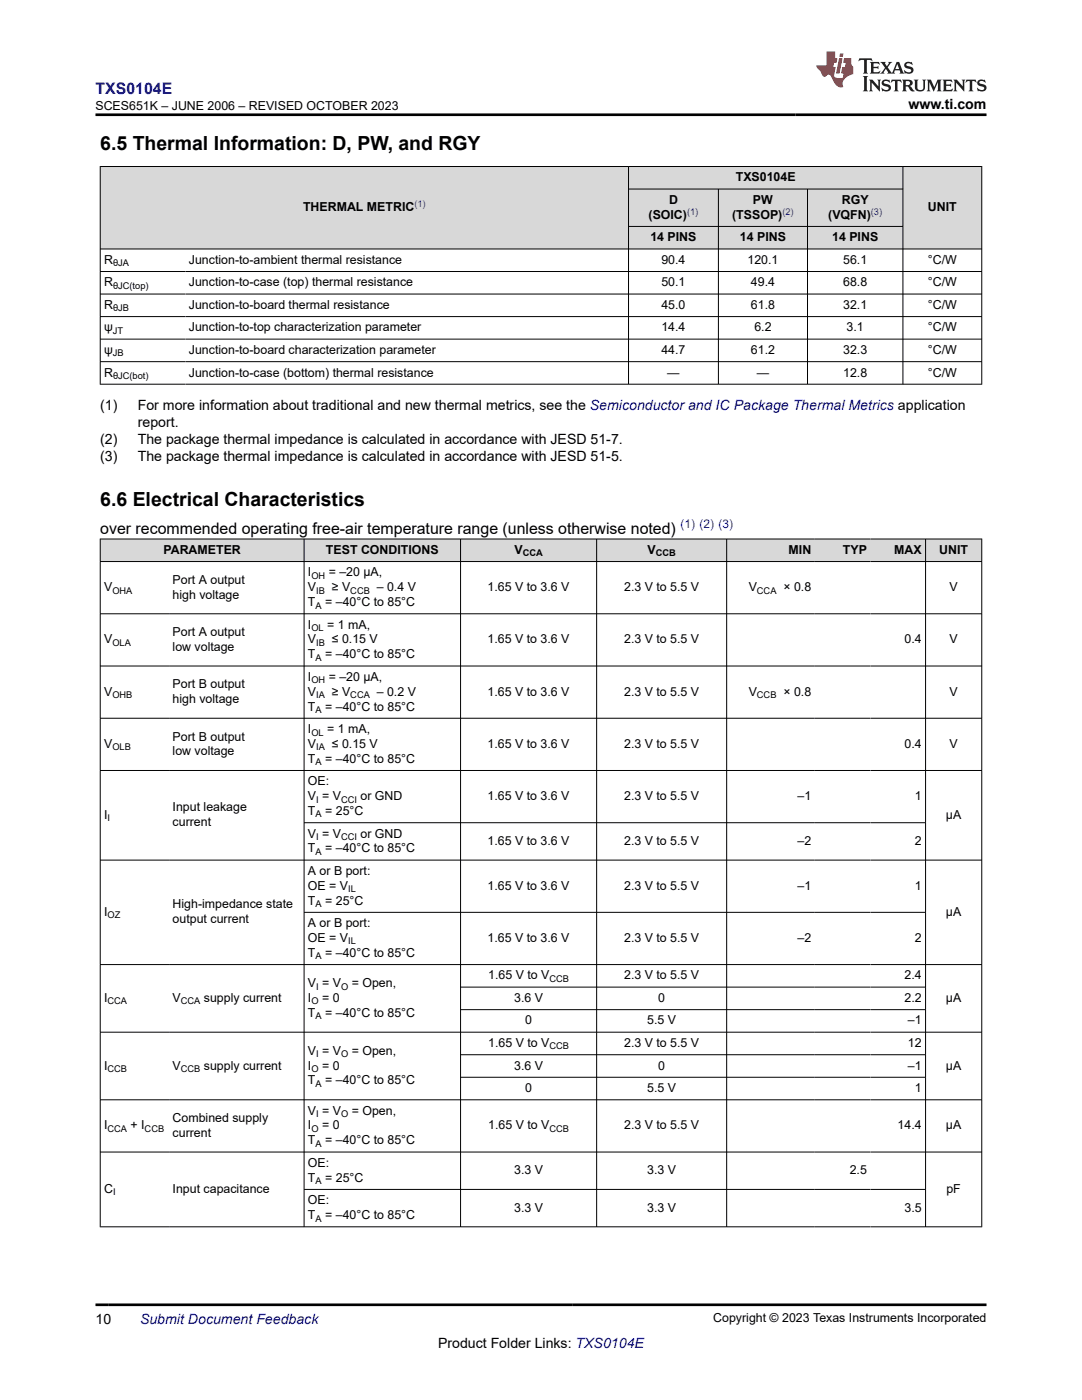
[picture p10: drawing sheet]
<svg xmlns="http://www.w3.org/2000/svg" width="216mm" height="279mm" viewBox="0 0 216 279" stroke-linecap="round" stroke-linejoin="round" font-family="sans-serif">
<defs><g id="words">
<g font-size="3.9">
<text x="20" y="29.9">6.5 Thermal Information: D, PW, and RGY</text>
<text x="20" y="101.1">6.6 Electrical Characteristics</text>
</g>
<text font-size="3.2" fill="#00f" x="19.1" y="18.7">TXS0104E</text>
<text font-size="3.2" x="20" y="106.5">over recommended operating free-air temperature range (unless otherwise noted)</text>
<g font-size="2.8">
<text x="181.3" y="21.8">www.ti.com</text>
<text x="20" y="81.8">(1)</text>
<text x="27.5" y="81.8">For more information about traditional and new thermal metrics, see the Semiconductor and IC Package Thermal Metrics application</text>
<text x="20" y="88.6">(2)</text>
<text x="27.5" y="85.2">report.</text>
<text x="27.5" y="88.6">The package thermal impedance is calculated in accordance with JESD 51-7.</text>
<text x="20" y="92">(3)</text>
<text x="27.5" y="92">The package thermal impedance is calculated in accordance with JESD 51-5.</text>
<text x="19.1" y="264.2">10</text>
<text x="87.4" y="269">Product Folder Links: TXS0104E</text>
</g>
<text font-size="2.8" fill="#00f" x="27.9" y="264.2">Submit Document Feedback</text>
<g font-size="2.5">
<text x="19" y="21.9">SCES651K – JUNE 2006 – REVISED OCTOBER 2023</text>
<text x="133.5" y="40.7">D</text>
<text x="146.8" y="36.2">TXS0104E</text>
<text x="150.2" y="40.7">PW</text>
<text x="168" y="40.7">RGY</text>
<text x="60.5" y="42.2">THERMAL METRIC</text>
<text x="129.4" y="43.7">(SOIC)</text>
<text x="146.1" y="43.7">(TSSOP)</text>
<text x="165.3" y="43.7">(VQFN)</text>
<text x="185.2" y="42.2">UNIT</text>
<text x="20.8" y="52.6">R</text>
<text x="37.7" y="52.6">Junction-to-ambient thermal resistance</text>
<text x="129.8" y="48.2">14 PINS</text>
<text x="132" y="52.6">90.4</text>
<text x="147.6" y="48.2">14 PINS</text>
<text x="149.2" y="52.6">120.1</text>
<text x="166.1" y="48.2">14 PINS</text>
<text x="168.2" y="52.6">56.1</text>
<text x="185.1" y="52.6">°C/W</text>
<text x="20.8" y="57.1">R</text>
<text x="37.7" y="57.1">Junction-to-case (top) thermal resistance</text>
<text x="132" y="57.1">50.1</text>
<text x="149.8" y="57.1">49.4</text>
<text x="168.2" y="57.1">68.8</text>
<text x="185.1" y="57.1">°C/W</text>
<text x="20.8" y="61.6">R</text>
<text x="37.7" y="61.6">Junction-to-board thermal resistance</text>
<text x="132" y="61.6">45.0</text>
<text x="149.8" y="61.6">61.8</text>
<text x="168.2" y="61.6">32.1</text>
<text x="185.1" y="61.6">°C/W</text>
<text x="20.8" y="66.1">ψ</text>
<text x="20.8" y="70.6">ψ</text>
<text x="37.7" y="66.1">Junction-to-top characterization parameter</text>
<text x="37.7" y="70.6">Junction-to-board characterization parameter</text>
<text x="132" y="66.1">14.4</text>
<text x="132" y="70.6">44.7</text>
<text x="149.8" y="70.6">61.2</text>
<text x="150.5" y="66.1">6.2</text>
<text x="168.2" y="70.6">32.3</text>
<text x="168.9" y="66.1">3.1</text>
<text x="185.1" y="66.1">°C/W</text>
<text x="185.1" y="70.6">°C/W</text>
<text x="20.8" y="75.1">R</text>
<text x="37.7" y="75.1">Junction-to-case (bottom) thermal resistance</text>
<text x="133.1" y="75.1">—</text>
<text x="151" y="75.1">—</text>
<text x="168.2" y="75.1">12.8</text>
<text x="185.1" y="75.1">°C/W</text>
<text x="32.6" y="110.5">PARAMETER</text>
<text x="65" y="110.5">TEST CONDITIONS</text>
<text x="102.6" y="110.5">V</text>
<text x="129.2" y="110.5">V</text>
<text x="157.4" y="110.5">MIN</text>
<text x="168.2" y="110.5">TYP</text>
<text x="178.4" y="110.5">MAX</text>
<text x="187.4" y="110.5">UNIT</text>
<text x="20.8" y="118">V</text>
<text x="34.4" y="116.5">Port A output</text>
<text x="34.4" y="119.5">high voltage</text>
<text x="61.4" y="118">V</text>
<text x="61.4" y="115">I</text>
<text x="65.6" y="115">= –20 µA,</text>
<text x="66.2" y="118">≥ V</text>
<text x="75.2" y="118">– 0.4 V</text>
<text x="97.3" y="118">1.65 V to 3.6 V</text>
<text x="124.5" y="118">2.3 V to 5.5 V</text>
<text x="149.4" y="118">V</text>
<text x="156.3" y="118">× 0.8</text>
<text x="189.5" y="118">V</text>
<text x="61.4" y="121">T</text>
<text x="61.4" y="125.5">I</text>
<text x="64.9" y="121">= –40°C to 85°C</text>
<text x="65.3" y="125.5">= 1 mA,</text>
<text x="20.8" y="128.4">V</text>
<text x="34.4" y="126.9">Port A output</text>
<text x="34.4" y="129.9">low voltage</text>
<text x="61.4" y="131.4">T</text>
<text x="61.4" y="128.4">V</text>
<text x="64.9" y="131.4">= –40°C to 85°C</text>
<text x="66.2" y="128.4">≤ 0.15 V</text>
<text x="97.3" y="128.4">1.65 V to 3.6 V</text>
<text x="124.5" y="128.4">2.3 V to 5.5 V</text>
<text x="180.5" y="128.4">0.4</text>
<text x="189.5" y="128.4">V</text>
<text x="34.4" y="137.4">Port B output</text>
<text x="61.4" y="135.9">I</text>
<text x="65.6" y="135.9">= –20 µA,</text>
<text x="20.8" y="138.8">V</text>
<text x="34.4" y="140.3">high voltage</text>
<text x="61.4" y="138.8">V</text>
<text x="61.4" y="141.8">T</text>
<text x="64.9" y="141.8">= –40°C to 85°C</text>
<text x="66.2" y="138.8">≥ V</text>
<text x="75.2" y="138.8">– 0.2 V</text>
<text x="97.3" y="138.8">1.65 V to 3.6 V</text>
<text x="124.5" y="138.8">2.3 V to 5.5 V</text>
<text x="149.4" y="138.8">V</text>
<text x="156.3" y="138.8">× 0.8</text>
<text x="189.5" y="138.8">V</text>
<text x="20.8" y="149.3">V</text>
<text x="34.4" y="147.8">Port B output</text>
<text x="61.4" y="149.3">V</text>
<text x="61.4" y="146.3">I</text>
<text x="65.3" y="146.3">= 1 mA,</text>
<text x="66.2" y="149.3">≤ 0.15 V</text>
<text x="97.3" y="149.3">1.65 V to 3.6 V</text>
<text x="124.5" y="149.3">2.3 V to 5.5 V</text>
<text x="180.5" y="149.3">0.4</text>
<text x="189.5" y="149.3">V</text>
<text x="34.4" y="150.7">low voltage</text>
<text x="61.4" y="152.2">T</text>
<text x="64.9" y="152.2">= –40°C to 85°C</text>
<text x="34.4" y="161.9">Input leakage</text>
<text x="61.4" y="156.7">OE:</text>
<text x="61.4" y="159.7">V = V</text>
<text x="71.9" y="159.7">or GND</text>
<text x="97.3" y="159.7">1.65 V to 3.6 V</text>
<text x="124.5" y="159.7">2.3 V to 5.5 V</text>
<text x="159.1" y="159.7">–1</text>
<text x="182.5" y="159.7">1</text>
<text x="20.8" y="163.4">I</text>
<text x="34.4" y="164.9">current</text>
<text x="61.4" y="162.7">T</text>
<text x="61.4" y="167.2">V = V</text>
<text x="64.9" y="162.7">= 25°C</text>
<text x="71.9" y="167.2">or GND</text>
<text x="188.8" y="163.4">µA</text>
<text x="61.4" y="170.1">T</text>
<text x="64.9" y="170.1">= –40°C to 85°C</text>
<text x="97.3" y="168.6">1.65 V to 3.6 V</text>
<text x="124.5" y="168.6">2.3 V to 5.5 V</text>
<text x="159.1" y="168.6">–2</text>
<text x="182.5" y="168.6">2</text>
<text x="61.4" y="174.6">A or B port:</text>
<text x="61.4" y="177.6">OE = V</text>
<text x="97.3" y="177.6">1.65 V to 3.6 V</text>
<text x="124.5" y="177.6">2.3 V to 5.5 V</text>
<text x="159.1" y="177.6">–1</text>
<text x="182.5" y="177.6">1</text>
<text x="20.8" y="182.8">I</text>
<text x="34.4" y="181.3">High-impedance state</text>
<text x="34.4" y="184.3">output current</text>
<text x="61.4" y="180.5">T</text>
<text x="61.4" y="185">A or B port:</text>
<text x="64.9" y="180.5">= 25°C</text>
<text x="188.8" y="182.8">µA</text>
<text x="61.4" y="191">T</text>
<text x="61.4" y="188">OE = V</text>
<text x="64.9" y="191">= –40°C to 85°C</text>
<text x="97.3" y="188">1.65 V to 3.6 V</text>
<text x="124.5" y="188">2.3 V to 5.5 V</text>
<text x="159.1" y="188">–2</text>
<text x="182.5" y="188">2</text>
<text x="61.4" y="197">V = V</text>
<text x="70.2" y="197">= Open,</text>
<text x="97.4" y="195.5">1.65 V to V</text>
<text x="124.5" y="195.5">2.3 V to 5.5 V</text>
<text x="180.5" y="195.5">2.4</text>
<text x="20.8" y="200">I</text>
<text x="34.4" y="200">V</text>
<text x="40.7" y="200">supply current</text>
<text x="61.4" y="202.9">T</text>
<text x="61.4" y="200">I</text>
<text x="64.3" y="200">= 0</text>
<text x="64.9" y="202.9">= –40°C to 85°C</text>
<text x="102.6" y="200">3.6 V</text>
<text x="131.3" y="200">0</text>
<text x="180.5" y="200">2.2</text>
<text x="188.8" y="200">µA</text>
<text x="97.4" y="209">1.65 V to V</text>
<text x="104.8" y="204.5">0</text>
<text x="124.5" y="209">2.3 V to 5.5 V</text>
<text x="129.1" y="204.5">5.5 V</text>
<text x="181.2" y="204.5">–1</text>
<text x="181.2" y="209">12</text>
<text x="20.8" y="213.5">I</text>
<text x="34.4" y="213.5">V</text>
<text x="40.7" y="213.5">supply current</text>
<text x="61.4" y="210.5">V = V</text>
<text x="61.4" y="213.5">I</text>
<text x="64.3" y="213.5">= 0</text>
<text x="70.2" y="210.5">= Open,</text>
<text x="102.6" y="213.5">3.6 V</text>
<text x="131.3" y="213.5">0</text>
<text x="181.2" y="213.5">–1</text>
<text x="188.8" y="213.5">µA</text>
<text x="61.4" y="216.4">T</text>
<text x="64.9" y="216.4">= –40°C to 85°C</text>
<text x="104.8" y="218">0</text>
<text x="129.1" y="218">5.5 V</text>
<text x="182.5" y="218">1</text>
<text x="20.8" y="225.4">I</text>
<text x="26" y="225.4">+ I</text>
<text x="34.4" y="223.9">Combined supply</text>
<text x="34.4" y="226.9">current</text>
<text x="61.4" y="222.5">V = V</text>
<text x="61.4" y="225.4">I</text>
<text x="64.3" y="225.4">= 0</text>
<text x="70.2" y="222.5">= Open,</text>
<text x="97.4" y="225.4">1.65 V to V</text>
<text x="124.5" y="225.4">2.3 V to 5.5 V</text>
<text x="179.1" y="225.4">14.4</text>
<text x="188.8" y="225.4">µA</text>
<text x="61.4" y="228.4">T</text>
<text x="61.4" y="232.9">OE:</text>
<text x="64.9" y="228.4">= –40°C to 85°C</text>
<text x="20.8" y="238.1">C</text>
<text x="34.4" y="238.1">Input capacitance</text>
<text x="61.4" y="235.8">T</text>
<text x="64.9" y="235.8">= 25°C</text>
<text x="102.6" y="234.4">3.3 V</text>
<text x="129.1" y="234.4">3.3 V</text>
<text x="169.6" y="234.4">2.5</text>
<text x="188.9" y="238.1">pF</text>
<text x="61.4" y="240.3">OE:</text>
<text x="61.4" y="243.3">T</text>
<text x="64.9" y="243.3">= –40°C to 85°C</text>
<text x="102.6" y="241.8">3.3 V</text>
<text x="129.1" y="241.8">3.3 V</text>
<text x="180.5" y="241.8">3.5</text>
<text x="142.3" y="263.9">Copyright © 2023 Texas Instruments Incorporated</text>
</g>
<text font-size="2.4" fill="#00f" x="135.8" y="105.5">(1) (2) (3)</text>
<g font-size="1.9" fill="#00f">
<text x="82.7" y="41.3">(1)</text>
<text x="137.1" y="42.8">(1)</text>
<text x="156.1" y="42.8">(2)</text>
<text x="173.8" y="42.8">(3)</text>
</g>
<g font-size="1.9">
<text x="22.6" y="53.1">θJA</text>
<text x="22.6" y="57.6">θJC(top)</text>
<text x="22.6" y="62.1">θJB</text>
<text x="22.5" y="66.6">JT</text>
<text x="22.5" y="71.1">JB</text>
<text x="22.6" y="75.6">θJC(bot)</text>
<text x="104.3" y="111">CCA</text>
<text x="130.8" y="111">CCB</text>
<text x="22.4" y="118.5">OHA</text>
<text x="62.1" y="115.5">OH</text>
<text x="63.1" y="118.5">IB</text>
<text x="69.9" y="118.5">CCB</text>
<text x="151" y="118.5">CCA</text>
<text x="62.1" y="125.9">OL</text>
<text x="63" y="121.4">A</text>
<text x="22.4" y="128.9">OLA</text>
<text x="63" y="131.9">A</text>
<text x="63.1" y="128.9">IB</text>
<text x="62.1" y="136.4">OH</text>
<text x="22.4" y="139.3">OHB</text>
<text x="63" y="142.3">A</text>
<text x="63.1" y="139.3">IA</text>
<text x="69.9" y="139.3">CCA</text>
<text x="151" y="139.3">CCB</text>
<text x="22.4" y="149.8">OLB</text>
<text x="62.1" y="146.8">OL</text>
<text x="63.1" y="149.8">IA</text>
<text x="63" y="152.7">A</text>
<text x="63.1" y="160.2">I</text>
<text x="68.1" y="160.2">CCI</text>
<text x="21.5" y="163.9">I</text>
<text x="63" y="163.1">A</text>
<text x="63.1" y="167.6">I</text>
<text x="68.1" y="167.6">CCI</text>
<text x="63" y="170.6">A</text>
<text x="69.5" y="178.1">IL</text>
<text x="21.5" y="183.3">OZ</text>
<text x="63" y="181">A</text>
<text x="63" y="191.5">A</text>
<text x="69.5" y="188.5">IL</text>
<text x="63.1" y="197.5">I</text>
<text x="68.1" y="197.5">O</text>
<text x="109.6" y="196">CCB</text>
<text x="21.5" y="200.5">CCA</text>
<text x="36.1" y="200.5">CCA</text>
<text x="62.1" y="200.5">O</text>
<text x="63" y="203.4">A</text>
<text x="109.6" y="209.5">CCB</text>
<text x="21.5" y="213.9">CCB</text>
<text x="36.1" y="213.9">CCB</text>
<text x="62.1" y="213.9">O</text>
<text x="63.1" y="211">I</text>
<text x="68.1" y="211">O</text>
<text x="63" y="216.9">A</text>
<text x="21.5" y="225.9">CCA</text>
<text x="28.9" y="225.9">CCB</text>
<text x="62.1" y="225.9">O</text>
<text x="63.1" y="222.9">I</text>
<text x="68.1" y="222.9">O</text>
<text x="109.6" y="225.9">CCB</text>
<text x="63" y="228.9">A</text>
<text x="22.6" y="238.6">I</text>
<text x="63" y="236.3">A</text>
<text x="63" y="243.8">A</text>
</g>
</g></defs>
<g fill="#d8d8d8">
<path d="M20 33.2h175.9v4.5h-175.9z" fill-rule="evenodd"/>
<path d="M20.1 33.3h105.3v16.3h-105.3z" fill-rule="evenodd"/>
<path d="M125.5 33.3h54.6v4.4h-54.6z" fill-rule="evenodd"/>
<path d="M180.2 33.3h15.6v16.3h-15.6z" fill-rule="evenodd"/>
<path d="M125.5 37.8h17.8v7.3h-17.8z" fill-rule="evenodd"/>
<path d="M143.4 37.8h17.7v7.3h-17.7z" fill-rule="evenodd"/>
<path d="M161.2 37.8h18.9v7.3h-18.9z" fill-rule="evenodd"/>
<path d="M125.5 45.3h17.8v4.3h-17.8z" fill-rule="evenodd"/>
<path d="M143.4 45.3h17.7v4.3h-17.7z" fill-rule="evenodd"/>
<path d="M161.2 45.3h18.9v4.3h-18.9z" fill-rule="evenodd"/>
</g>
<g fill="none" stroke="#000" stroke-width=".2">
<path d="M19.9 33.2h176.1M20 33.2v43.5M125.4 33.2v43.5M125.4 37.7h54.8M143.4 37.7v39M161.1 37.7v39M180.2 33.2v43.5M195.9 33.2v43.5M19.9 49.7h176.1M19.9 54.2h176.1M19.9 58.7h176.1M125.4 45.2h54.8"/>
<path d="M19.9 63.2h176.1M19.9 67.7h176.1M19.9 72.2h176.1M19.9 76.7h176.1"/>
</g>
<g fill="#d8d8d8">
<path d="M20 107.6h175.9v4.5h-175.9z" fill-rule="evenodd"/>
<path d="M20.1 107.6h40.5v4.4h-40.5z" fill-rule="evenodd"/>
<path d="M60.7 107.6h31.1v4.4h-31.1z" fill-rule="evenodd"/>
<path d="M92 107.6h27v4.4h-27z" fill-rule="evenodd"/>
<path d="M119.1 107.6h25.8v4.4h-25.8z" fill-rule="evenodd"/>
<path d="M145.1 107.6h17.5v4.4h-17.5z" fill-rule="evenodd"/>
<path d="M162.6 107.6h11.1v4.4h-11.1z" fill-rule="evenodd"/>
<path d="M173.7 107.6h10.9v4.4h-10.9z" fill-rule="evenodd"/>
<path d="M184.7 107.6h11.1v4.4h-11.1z" fill-rule="evenodd"/>
</g>
<g fill="none" stroke="#000" stroke-width=".2">
<path d="M19.9 107.6h176.1M19.9 112.1h176.1M20 107.5v137.4M60.7 107.5v137.4M91.9 107.5v137.4M119.1 107.5v137.4M145 107.5v137.4M184.7 107.5v137.4M195.9 107.5v137.4M19.9 122.5h176.1M19.9 132.9h176.1M19.9 143.3h176.1"/>
<path d="M19.9 153.8h176.1M19.9 171.7h176.1M60.7 164.2h124M19.9 192.5h176.1M60.7 182.1h124M91.9 197h92.8M19.9 206h176.1M19.9 219.5h176.1M91.9 201.5h92.8M91.9 210.5h92.8M91.9 215h92.8M19.9 229.9h176.1"/>
<path d="M60.7 237.4h124M19.9 244.8h176.1"/>
</g>
<path d="M171.5 11.6l-.2 .6 .5-.2h.6v.1v2.2l-.2 .4h1l-.2-.4v-2.2v-.1h.5l.6 .2-.2-.6zM173.6 12.4l.2 .3v1.6l-.2 .4h1.9l.1-.6a1.08 1.08 0 0 1-1.3 .2v-.7h.6l.4 .2v-.7l-.4 .2h-.6v-.5l.2-.2a1 1 0 0 1 1 .3l-.1-.5zM175.7 12.4l.9 1.1-1 1.2h.9l-.2-.2 .5-.8 .4 .8-.2 .2h1.6l-.2-.2 .2-.5h.9l.1 .5-.1 .2h.9l-.2-.4-.8-1.9h-.5l-.9 2.1-.9-1.1 .9-1h-.8l.2 .2-.4 .6-.4-.6 .2-.2zM179 12.8l.4 1h-.7zM180.7 12.5a.65 .65 0 0 0-.2 .7 .65 .65 0 0 0 .6 .5l.6 .1 .1 .3a.79 .79 0 0 1-.7 .4 .79 .79 0 0 1-.7-.5l.1 .7 .2-.1a.93 .93 0 0 0 1.1 0 .93 .93 0 0 0 .4-.9 1.46 1.46 0 0 0-1.2-.6l-.1-.3a1.09 1.09 0 0 1 1.2 .2l-.2-.6-.1 .1-.5-.2zM172.2 15.2l.2 .4v2.2l-.2 .4h1l-.2-.4v-2.2l.2-.4zM173.4 15.9l.2 .4v1.5l-.2 .4h.8l-.3-.4 .1-1.3 1.6 1.8v-2l.2-.4h-.7l.1 .2 .1 1.1-1.2-1.3zM176.2 16a.65 .65 0 0 0-.2 .8 .65 .65 0 0 0 .6 .4l.6 .2 .1 .2a.79 .79 0 0 1-.7 .4 .79 .79 0 0 1-.7-.5l.1 .7 .2-.1a.93 .93 0 0 0 1.1 .1 .93 .93 0 0 0 .4-1 1.46 1.46 0 0 0-1.2-.5l-.1-.4a1.09 1.09 0 0 1 1.2 .2l-.1-.6-.2 .1-.5-.1zM177.9 15.9l-.1 .6a.63 .63 0 0 1 .8-.3v1.6l-.3 .4h1l-.2-.4v-1.6a.66 .66 0 0 1 .8 .3l-.1-.6zM180 15.9l.2 .4v1.5l-.2 .4h1l-.2-.2-.1-.7h.5l.1 .2a.79 .79 0 0 0 1.2 .6l-1-.9a.61 .61 0 0 0 .6-.6 .61 .61 0 0 0-.5-.7zM180.8 16.2h.1a.47 .47 0 0 1 .5 .1 .47 .47 0 0 1 .1 .5l-.1 .1-.7 .1zM182.3 15.9l.2 .2a2.27 2.27 0 0 0 .4 2 1.04 1.04 0 0 0 1.7-.7v-1.3l.2-.2h-.8l.2 .4v1.1a.6 .6 0 0 1-.6 .6 .6 .6 0 0 1-.6-.6v-1.1l.3-.4zM184.9 15.9l.2 .4v1.5l-.2 .4h.8l-.3-.4v-1.4l.9 1.9 .9-1.9v1.4l-.3 .4h1l-.2-.4v-1.5l.2-.4h-.8l-.7 1.5-.6-1.5zM188.1 15.9l.2 .4v1.5l-.2 .4h1.9l.1-.6a1.09 1.09 0 0 1-1.3 .2v-.7h.6l.4 .2v-.6l-.4 .2h-.6v-.6l.2-.1a1.01 1.01 0 0 1 1 .3l-.1-.6zM190.2 15.9l.3 .4v1.5l-.3 .4h.8l-.2-.4v-1.3l1.6 1.8v-2l.2-.4h-.7l.2 .2v1.1l-1.2-1.3zM192.8 15.9l-.1 .6a.63 .63 0 0 1 .8-.3v1.6l-.3 .4h1l-.2-.4v-1.6a.66 .66 0 0 1 .8 .3l-.1-.6zM195.2 16a.65 .65 0 0 0-.2 .8 .65 .65 0 0 0 .6 .4l.6 .2 .2 .2a.79 .79 0 0 1-.7 .4 .79 .79 0 0 1-.7-.5l.1 .7 .2-.1a.93 .93 0 0 0 1 .1 .93 .93 0 0 0 .5-1 1.46 1.46 0 0 0-1.3-.5v-.4a1.09 1.09 0 0 1 1.2 .2l-.2-.6-.2 .1-.5-.1z" fill="#231f20"/>
<path d="M164.9 10.3v2.7h-2l.1 .4 .8 1a.95 .95 0 0 0 1 .9 .59 .59 0 0 1 .5-.4 .59 .59 0 0 1 .5 .3l.4 .8a1.59 1.59 0 0 0 2.1 1.4 1.61 1.61 0 0 1 1-2.3l1-.3-.1-1.5a1.59 1.59 0 0 1-.3-1.7h-1.5l-.2 .9h.6l-.2 .9h-.5l-.2 .9v.3l.4 .1-.1 .9h-.7a.73 .73 0 0 1-1-.7l.3-1.5h-.5l.1-.9h.5l.2-.9h-.5v-1.3zM167.4 11.6l-.6 3.1h.7l.6-3.1zM167.6 10.7l-.1 .6h.7l.1-.6z" fill="#ed1c24"/>
<path d="M19.1 22.9h177.8M19.1 260.4h177.8" fill="none" stroke="#000" stroke-width=".53"/>
<use href="#words"/>
</svg>
